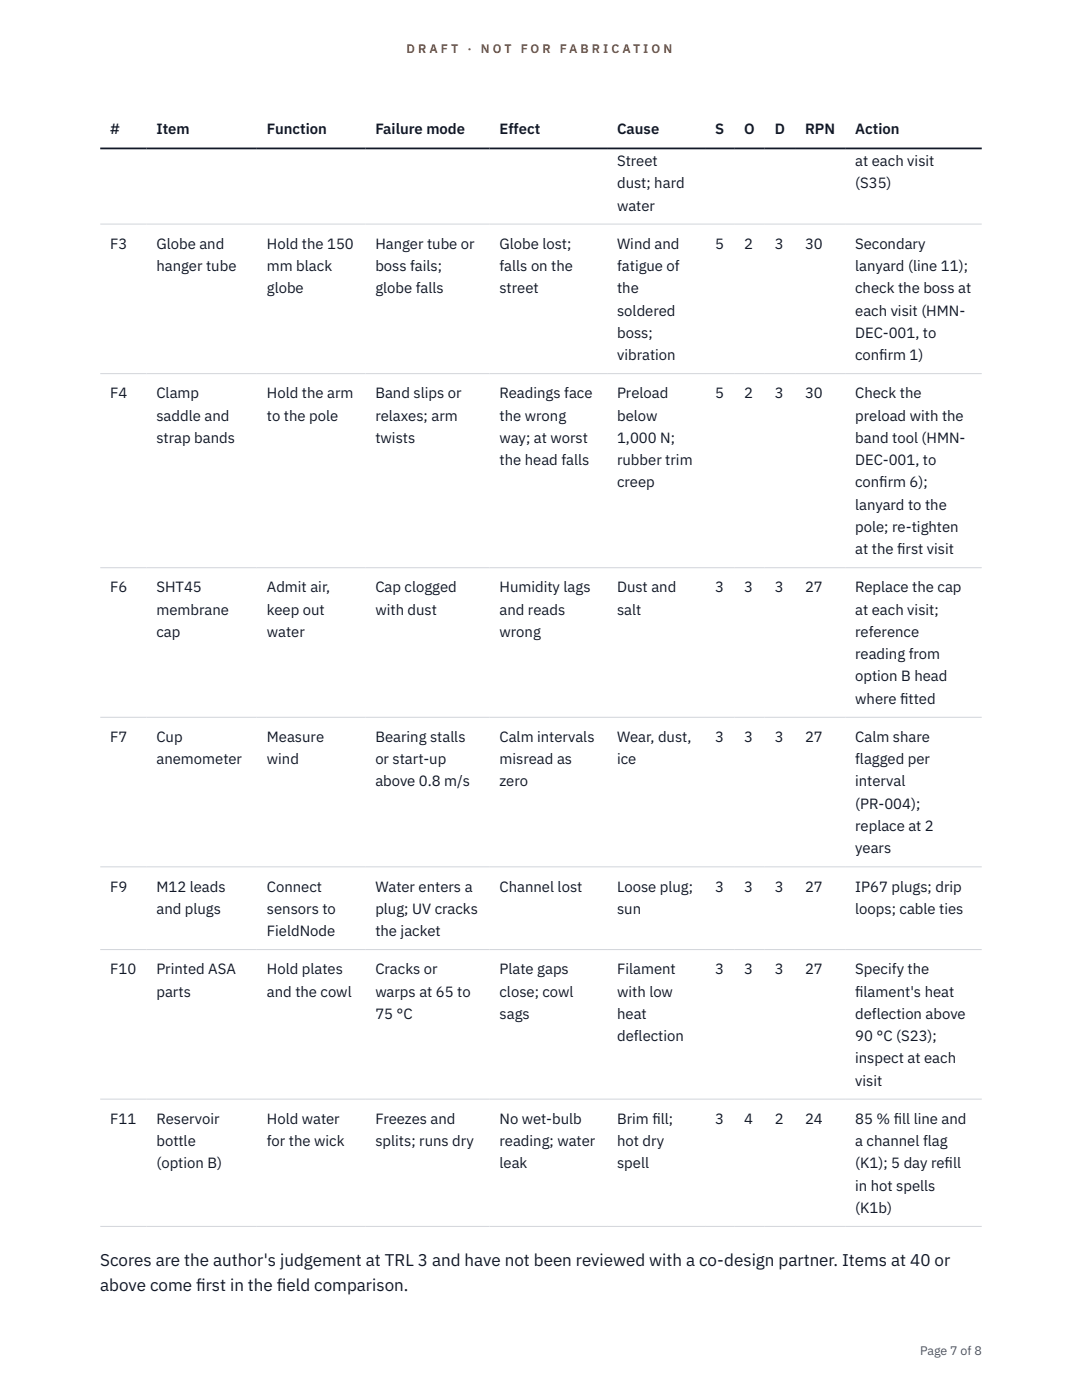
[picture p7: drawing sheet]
<svg xmlns="http://www.w3.org/2000/svg" width="216mm" height="279mm" viewBox="0 0 216 279" stroke-linecap="round" stroke-linejoin="round" font-family="sans-serif">
<defs><g id="words">
<g font-size="3.4" fill="#111827">
<text x="20" y="252.7">Scores are the author's judgement at TRL 3 and have not been reviewed with a co-design partner. Items at 40 or</text>
<text x="20" y="257.7">above come f</text>
<text x="39.1" y="257.7">irst in the f</text>
<text x="55.3" y="257.7">ield comparison.</text>
</g>
<g font-size="3" fill="#111827">
<text x="22" y="26.8">#</text>
<text x="31.2" y="26.8">Item</text>
<text x="53.2" y="26.8">Function</text>
<text x="74.9" y="26.8">Failure mode</text>
<text x="99.7" y="26.8">Effect</text>
<text x="123.1" y="26.8">Cause</text>
<text x="142.7" y="26.8">S</text>
<text x="148.5" y="26.8">O</text>
<text x="154.6" y="26.8">D</text>
<text x="160.6" y="26.8">RPN</text>
<text x="170.6" y="26.8">Action</text>
<text x="123.1" y="33.1">Street</text>
<text x="170.6" y="33.1">at each visit</text>
<text x="123.1" y="37.6">dust; hard</text>
<text x="170.6" y="37.6">(S35)</text>
<text x="123.1" y="42">water</text>
<text x="22" y="49.6">F3</text>
<text x="31.2" y="49.6">Globe and</text>
<text x="53.2" y="49.6">Hold the 150</text>
<text x="74.9" y="49.6">Hanger tube or</text>
<text x="99.7" y="49.6">Globe lost;</text>
<text x="123.1" y="49.6">Wind and</text>
<text x="142.7" y="49.6">5</text>
<text x="148.5" y="49.6">2</text>
<text x="154.6" y="49.6">3</text>
<text x="160.6" y="49.6">30</text>
<text x="170.6" y="49.6">Secondary</text>
<text x="31.2" y="54.1">hanger tube</text>
<text x="53.2" y="54.1">mm black</text>
<text x="53.2" y="58.5">globe</text>
<text x="74.9" y="54.1">boss fails;</text>
<text x="74.9" y="58.5">globe falls</text>
<text x="99.7" y="54.1">falls on the</text>
<text x="99.7" y="58.5">street</text>
<text x="123.1" y="54.1">fatigue of</text>
<text x="123.1" y="58.5">the</text>
<text x="170.6" y="54.1">lanyard (line 11);</text>
<text x="170.6" y="58.5">check the boss at</text>
<text x="123.1" y="63">soldered</text>
<text x="170.6" y="63">each visit (HMN-</text>
<text x="123.1" y="67.4">boss;</text>
<text x="123.1" y="71.9">vibration</text>
<text x="170.6" y="67.4">DEC-001, to</text>
<text x="170.6" y="71.9">conf</text>
<text x="175.5" y="71.9">irm 1)</text>
<text x="22" y="79.5">F4</text>
<text x="31.2" y="79.5">Clamp</text>
<text x="31.2" y="83.9">saddle and</text>
<text x="53.2" y="79.5">Hold the arm</text>
<text x="53.2" y="83.9">to the pole</text>
<text x="74.9" y="79.5">Band slips or</text>
<text x="74.9" y="83.9">relaxes; arm</text>
<text x="99.7" y="79.5">Readings face</text>
<text x="99.7" y="83.9">the wrong</text>
<text x="123.1" y="79.5">Preload</text>
<text x="123.1" y="83.9">below</text>
<text x="142.7" y="79.5">5</text>
<text x="148.5" y="79.5">2</text>
<text x="154.6" y="79.5">3</text>
<text x="160.6" y="79.5">30</text>
<text x="170.6" y="79.5">Check the</text>
<text x="170.6" y="83.9">preload with the</text>
<text x="31.2" y="88.4">strap bands</text>
<text x="74.9" y="88.4">twists</text>
<text x="99.7" y="88.4">way; at worst</text>
<text x="123.1" y="88.4">1,000 N;</text>
<text x="170.6" y="88.4">band tool (HMN-</text>
<text x="99.7" y="92.8">the head falls</text>
<text x="123.1" y="92.8">rubber trim</text>
<text x="170.6" y="92.8">DEC-001, to</text>
<text x="123.1" y="97.3">creep</text>
<text x="170.6" y="97.3">conf</text>
<text x="170.6" y="101.7">lanyard to the</text>
<text x="175.5" y="97.3">irm 6);</text>
<text x="170.6" y="106.2">pole; re-tighten</text>
<text x="170.6" y="110.6">at the f</text>
<text x="179" y="110.6">irst visit</text>
<text x="22" y="118.2">F6</text>
<text x="31.2" y="118.2">SHT45</text>
<text x="53.2" y="118.2">Admit air,</text>
<text x="74.9" y="118.2">Cap clogged</text>
<text x="99.7" y="118.2">Humidity lags</text>
<text x="123.1" y="118.2">Dust and</text>
<text x="142.7" y="118.2">3</text>
<text x="148.5" y="118.2">3</text>
<text x="154.6" y="118.2">3</text>
<text x="160.6" y="118.2">27</text>
<text x="170.6" y="118.2">Replace the cap</text>
<text x="31.2" y="122.7">membrane</text>
<text x="53.2" y="122.7">keep out</text>
<text x="74.9" y="122.7">with dust</text>
<text x="99.7" y="122.7">and reads</text>
<text x="123.1" y="122.7">salt</text>
<text x="170.6" y="122.7">at each visit;</text>
<text x="31.2" y="127.1">cap</text>
<text x="53.2" y="127.1">water</text>
<text x="99.7" y="127.1">wrong</text>
<text x="170.6" y="127.1">reference</text>
<text x="170.6" y="131.6">reading from</text>
<text x="170.6" y="136">option B head</text>
<text x="170.6" y="140.5">where f</text>
<text x="179.6" y="140.5">itted</text>
<text x="22" y="148.1">F7</text>
<text x="31.2" y="148.1">Cup</text>
<text x="53.2" y="148.1">Measure</text>
<text x="74.9" y="148.1">Bearing stalls</text>
<text x="99.7" y="148.1">Calm intervals</text>
<text x="123.1" y="148.1">Wear, dust,</text>
<text x="142.7" y="148.1">3</text>
<text x="148.5" y="148.1">3</text>
<text x="154.6" y="148.1">3</text>
<text x="160.6" y="148.1">27</text>
<text x="170.6" y="148.1">Calm share</text>
<text x="31.2" y="152.5">anemometer</text>
<text x="53.2" y="152.5">wind</text>
<text x="74.9" y="152.5">or start-up</text>
<text x="99.7" y="152.5">misread as</text>
<text x="123.1" y="152.5">ice</text>
<text x="170.6" y="152.5">flagged per</text>
<text x="74.9" y="157">above 0.8 m/s</text>
<text x="99.7" y="157">zero</text>
<text x="170.6" y="157">interval</text>
<text x="170.6" y="161.4">(PR-004);</text>
<text x="170.6" y="165.9">replace at 2</text>
<text x="170.6" y="170.3">years</text>
<text x="22" y="177.9">F9</text>
<text x="31.2" y="177.9">M12 leads</text>
<text x="53.2" y="177.9">Connect</text>
<text x="74.9" y="177.9">Water enters a</text>
<text x="99.7" y="177.9">Channel lost</text>
<text x="123.1" y="177.9">Loose plug;</text>
<text x="142.7" y="177.9">3</text>
<text x="148.5" y="177.9">3</text>
<text x="154.6" y="177.9">3</text>
<text x="160.6" y="177.9">27</text>
<text x="170.6" y="177.9">IP67 plugs; drip</text>
<text x="31.2" y="182.4">and plugs</text>
<text x="53.2" y="182.4">sensors to</text>
<text x="74.9" y="182.4">plug; UV cracks</text>
<text x="123.1" y="182.4">sun</text>
<text x="170.6" y="182.4">loops; cable ties</text>
<text x="53.2" y="186.8">FieldNode</text>
<text x="74.9" y="186.8">the jacket</text>
<text x="22" y="194.4">F10</text>
<text x="31.2" y="194.4">Printed ASA</text>
<text x="53.2" y="194.4">Hold plates</text>
<text x="74.9" y="194.4">Cracks or</text>
<text x="99.7" y="194.4">Plate gaps</text>
<text x="123.1" y="194.4">Filament</text>
<text x="142.7" y="194.4">3</text>
<text x="148.5" y="194.4">3</text>
<text x="154.6" y="194.4">3</text>
<text x="160.6" y="194.4">27</text>
<text x="170.6" y="194.4">Specify the</text>
<text x="31.2" y="198.9">parts</text>
<text x="53.2" y="198.9">and the cowl</text>
<text x="74.9" y="198.9">warps at 65 to</text>
<text x="74.9" y="203.3">75 °C</text>
<text x="99.7" y="198.9">close; cowl</text>
<text x="99.7" y="203.3">sags</text>
<text x="123.1" y="198.9">with low</text>
<text x="123.1" y="203.3">heat</text>
<text x="170.6" y="198.9">f</text>
<text x="170.6" y="198.9">ilament's heat</text>
<text x="170.6" y="203.3">deflection above</text>
<text x="123.1" y="207.8">deflection</text>
<text x="170.6" y="207.8">90 °C (S23);</text>
<text x="170.6" y="212.2">inspect at each</text>
<text x="170.6" y="216.7">visit</text>
<text x="22" y="224.3">F11</text>
<text x="31.2" y="224.3">Reservoir</text>
<text x="53.2" y="224.3">Hold water</text>
<text x="74.9" y="224.3">Freezes and</text>
<text x="99.7" y="224.3">No wet-bulb</text>
<text x="123.1" y="224.3">Brim f</text>
<text x="130.2" y="224.3">ill;</text>
<text x="142.7" y="224.3">3</text>
<text x="148.5" y="224.3">4</text>
<text x="154.6" y="224.3">2</text>
<text x="160.6" y="224.3">24</text>
<text x="170.6" y="224.3">85 % f</text>
<text x="178.3" y="224.3">ill line and</text>
<text x="31.2" y="228.7">bottle</text>
<text x="31.2" y="233.2">(option B)</text>
<text x="53.2" y="228.7">for the wick</text>
<text x="74.9" y="228.7">splits; runs dry</text>
<text x="99.7" y="228.7">reading; water</text>
<text x="99.7" y="233.2">leak</text>
<text x="123.1" y="228.7">hot dry</text>
<text x="123.1" y="233.2">spell</text>
<text x="170.6" y="228.7">a channel flag</text>
<text x="170.6" y="233.2">(K1); 5 day ref</text>
<text x="188.5" y="233.2">ill</text>
<text x="170.6" y="237.6">in hot spells</text>
<text x="170.6" y="242.1">(K1b)</text>
</g>
<g font-size="2.5" fill="#b45309">
<text x="81.1" y="10.5">D R A F T</text>
<text x="93.3" y="10.5">·</text>
<text x="95.9" y="10.5">N O T</text>
<text x="103.9" y="10.5">F O R</text>
<text x="111.7" y="10.5">F A B R I C A T I O N</text>
</g>
<text font-size="2.5" fill="#4b5563" x="183.6" y="270.3">Page 7 of 8</text>
</g></defs>
<path d="M20 44.7h175.9M20 74.6h175.9M20 113.3h175.9M20 143.2h175.9M20 173h175.9M20 189.5h175.9M20 219.4h175.9M20 244.8h175.9" fill="none" stroke="#d1d5db" stroke-width=".2"/>
<path d="M20 29.6h175.9" fill="none" stroke="#111827" stroke-width=".35"/>
<use href="#words"/>
</svg>
